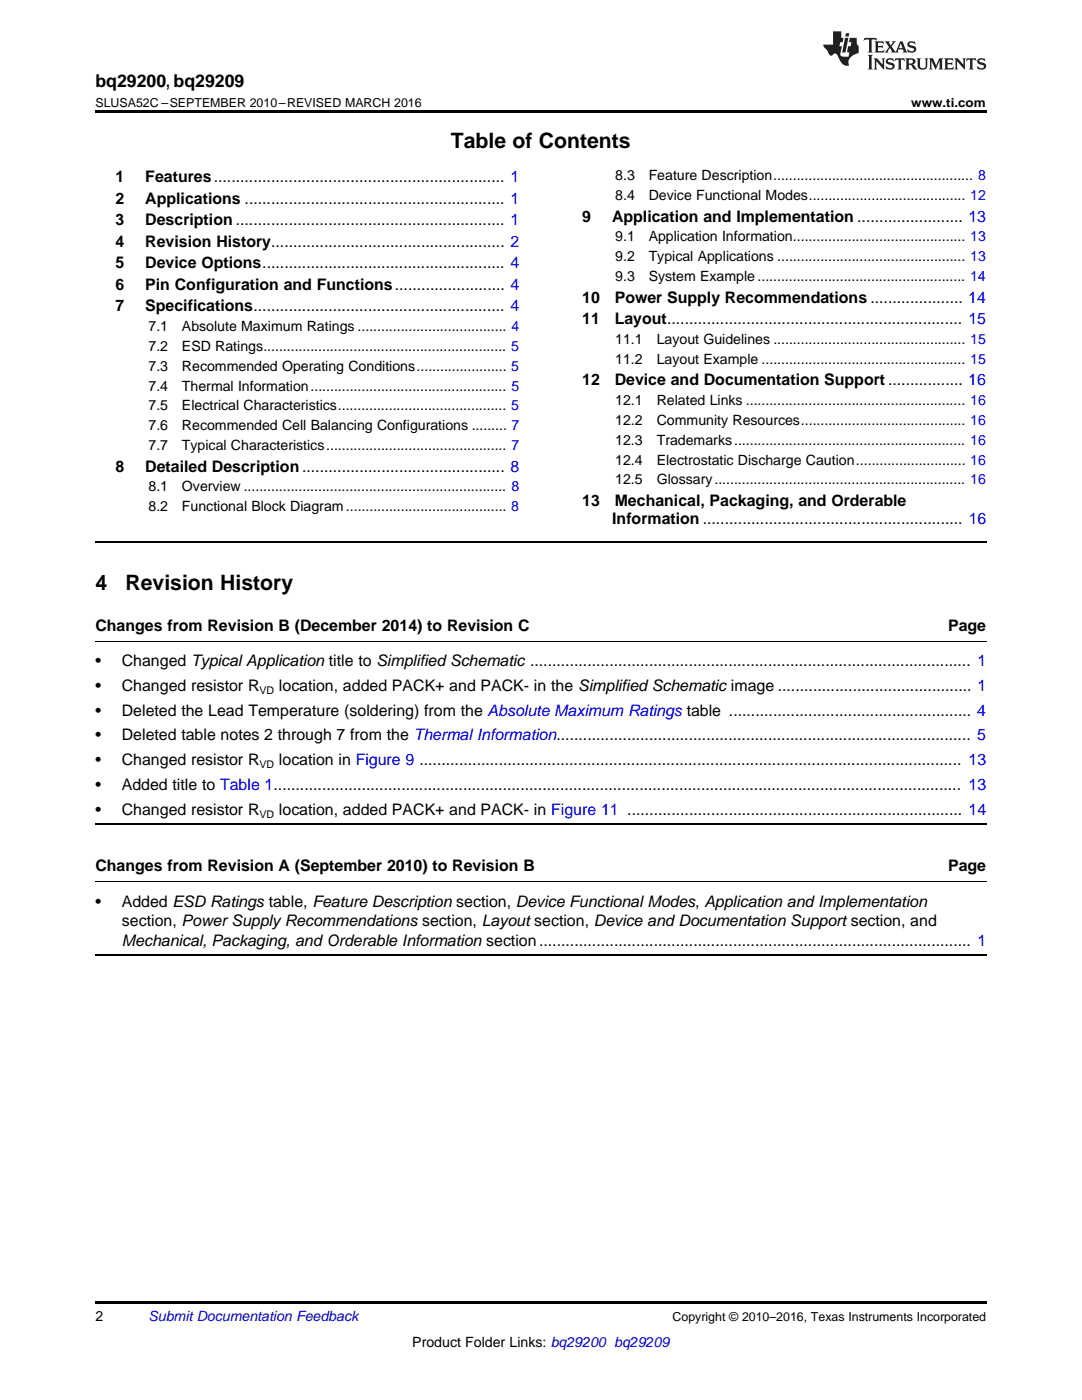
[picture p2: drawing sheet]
<svg xmlns="http://www.w3.org/2000/svg" width="216mm" height="279mm" viewBox="0 0 216 279" stroke-linecap="round" stroke-linejoin="round" font-family="sans-serif">
<defs><g id="words">
<g font-size="4.2">
<text x="90" y="29.6">Table of Contents</text>
<text x="19" y="117.8">4</text>
<text x="25" y="117.8">Revision History</text>
</g>
<text font-size="3.5" x="19" y="17.3">bq29200, bq29209</text>
<g font-size="3.2">
<text x="23" y="36.3">1</text>
<text x="23" y="40.6">2</text>
<text x="29" y="36.3">Features.................................................................. 1</text>
<text x="29" y="40.6">Applications ........................................................... 1</text>
<text x="23" y="44.9">3</text>
<text x="29" y="44.9">Description ............................................................. 1</text>
<text x="116.2" y="44.2">9</text>
<text x="122.1" y="44.2">Application and Implementation ........................ 13</text>
<text x="23" y="49.2">4</text>
<text x="23" y="53.6">5</text>
<text x="29" y="49.2">Revision History..................................................... 2</text>
<text x="29" y="53.6">Device Options....................................................... 4</text>
<text x="23" y="57.9">6</text>
<text x="29" y="57.9">Pin Configuration and Functions......................... 4</text>
<text x="23" y="62.2">7</text>
<text x="29" y="62.2">Specifications......................................................... 4</text>
<text x="116.2" y="60.4">10</text>
<text x="116.2" y="64.7">11</text>
<text x="122.7" y="60.4">Power Supply Recommendations ..................... 14</text>
<text x="122.7" y="64.7">Layout................................................................... 15</text>
<text x="116.2" y="76.9">12</text>
<text x="122.7" y="76.9">Device and Documentation Support ................. 16</text>
<text x="23" y="94.1">8</text>
<text x="29" y="94.1">Detailed Description.............................................. 8</text>
<text x="116.2" y="101">13</text>
<text x="122.7" y="101">Mechanical, Packaging, and Orderable</text>
<text x="122.2" y="104.5">Information ........................................................... 16</text>
<text x="19" y="125.9">Changes from Revision B (December 2014) to Revision C</text>
<text x="189.2" y="125.9">Page</text>
<text x="19" y="133">•</text>
<text x="19" y="137.9">•</text>
<text x="24.3" y="133">Changed Typical Application title to Simplified Schematic .................................................................................................... 1</text>
<text x="24.3" y="137.9">Changed resistor R</text>
<text x="55.7" y="137.9">location, added PACK+ and PACK- in the Simplified Schematic image ............................................ 1</text>
<text x="19" y="142.8">•</text>
<text x="24.3" y="142.8">Deleted the Lead Temperature (soldering) from the Absolute Maximum Ratings table ....................................................... 4</text>
<text x="19" y="147.8">•</text>
<text x="24.3" y="147.8">Deleted table notes 2 through 7 from the Thermal Information.............................................................................................. 5</text>
<text x="19" y="152.7">•</text>
<text x="24.3" y="152.7">Changed resistor R</text>
<text x="55.7" y="152.7">location in Figure 9 ........................................................................................................................... 13</text>
<text x="19" y="157.7">•</text>
<text x="24.3" y="157.7">Added title to Table 1............................................................................................................................................................ 13</text>
<text x="19" y="162.6">•</text>
<text x="24.3" y="162.6">Changed resistor R</text>
<text x="55.7" y="162.6">location, added PACK+ and PACK- in Figure 11 ............................................................................ 14</text>
<text x="19" y="173.9">Changes from Revision A (September 2010) to Revision B</text>
<text x="189.2" y="173.9">Page</text>
<text x="19" y="180.9">•</text>
<text x="24.3" y="180.9">Added ESD Ratings table, Feature Description section, Device Functional Modes, Application and Implementation</text>
<text x="24.3" y="184.8">section, Power Supply Recommendations section, Layout section, Device and Documentation Support section, and</text>
<text x="24.3" y="188.7">Mechanical, Packaging, and Orderable Information section.................................................................................................. 1</text>
</g>
<g font-size="2.8">
<text x="122.8" y="36">8.3</text>
<text x="129.4" y="36">Feature Description................................................... 8</text>
<text x="122.8" y="39.9">8.4</text>
<text x="129.4" y="39.9">Device Functional Modes........................................ 12</text>
<text x="122.8" y="48.2">9.1</text>
<text x="122.8" y="52.1">9.2</text>
<text x="129.4" y="48.2">Application Information............................................ 13</text>
<text x="129.4" y="52.1">Typical Applications ................................................ 13</text>
<text x="122.8" y="56.1">9.3</text>
<text x="129.4" y="56.1">System Example ..................................................... 14</text>
<text x="29.6" y="66.1">7.1</text>
<text x="29.6" y="70.1">7.2</text>
<text x="36.3" y="66.1">Absolute Maximum Ratings ...................................... 4</text>
<text x="36.3" y="70.1">ESD Ratings.............................................................. 5</text>
<text x="122.8" y="68.7">11.1</text>
<text x="131" y="68.7">Layout Guidelines ................................................. 15</text>
<text x="29.6" y="74">7.3</text>
<text x="29.6" y="78">7.4</text>
<text x="36.3" y="74">Recommended Operating Conditions....................... 5</text>
<text x="36.3" y="78">Thermal Information.................................................. 5</text>
<text x="122.8" y="72.6">11.2</text>
<text x="131" y="72.6">Layout Example .................................................... 15</text>
<text x="29.6" y="81.9">7.5</text>
<text x="36.3" y="81.9">Electrical Characteristics........................................... 5</text>
<text x="122.8" y="80.9">12.1</text>
<text x="131" y="80.9">Related Links ........................................................ 16</text>
<text x="29.6" y="85.9">7.6</text>
<text x="29.6" y="89.8">7.7</text>
<text x="36.3" y="85.9">Recommended Cell Balancing Configurations ......... 7</text>
<text x="36.3" y="89.8">Typical Characteristics.............................................. 7</text>
<text x="122.8" y="84.8">12.2</text>
<text x="122.8" y="88.8">12.3</text>
<text x="131" y="84.8">Community Resources.......................................... 16</text>
<text x="131" y="88.8">Trademarks........................................................... 16</text>
<text x="122.8" y="92.7">12.4</text>
<text x="131" y="92.7">Electrostatic Discharge Caution............................ 16</text>
<text x="29.6" y="98.1">8.1</text>
<text x="36.3" y="98.1">Overview ................................................................... 8</text>
<text x="122.8" y="96.7">12.5</text>
<text x="131" y="96.7">Glossary................................................................ 16</text>
<text x="29.6" y="102">8.2</text>
<text x="36.3" y="102">Functional Block Diagram......................................... 8</text>
<text x="19" y="263.6">2</text>
<text x="82.3" y="268.9">Product Folder Links: bq29200 bq29209</text>
</g>
<text font-size="2.8" fill="#0000c8" x="29.6" y="263.6">Submit Documentation Feedback</text>
<g font-size="2.5">
<text x="19" y="21.4">SLUSA52C –SEPTEMBER 2010–REVISED MARCH 2016</text>
<text x="181.8" y="21.4">www.ti.com</text>
<text x="134.2" y="263.6">Copyright © 2010–2016, Texas Instruments Incorporated</text>
</g>
<g font-size="2.1">
<text x="51.8" y="138.5">VD</text>
<text x="51.8" y="153.4">VD</text>
<text x="51.8" y="163.2">VD</text>
</g>
</g></defs>
<path d="M19 22h177.8v.5h-177.8zM19 259.7h177.8v.5h-177.8z" fill="#000"/>
<path d="M19 108.2h177.8M19 164.5h177.8M19 190.6h177.8" fill="none" stroke="#000" stroke-width=".35"/>
<path d="M19 128h177.8M19 175.9h177.8" fill="none" stroke="#000" stroke-width=".2"/>
<g fill="#231f20">
<path d="M172.5 7.6l-.1 .5 .4-.2h.6v.1v2.1l-.2 .4h.9l-.2-.4v-2.1l.1-.1h.5l.5 .2-.2-.5zM174.5 8.3l.2 .3v1.5l-.2 .4h1.8l.2-.6a1.04 1.04 0 0 1-1.3 .2v-.7h.6l.3 .2v-.6l-.3 .2h-.6v-.6l.8-.1 .4 .3-.2-.5zM176.5 8.3l.9 1.1-.9 1.1h.8l-.2-.2 .4-.7 .5 .7-.2 .2h1.5l-.2-.2 .2-.4h.9l.1 .4-.2 .2h1l-.3-.3-.7-1.9h-.5l-.9 2-.8-1 .9-1h-.8l.1 .3-.4 .5-.3-.6 .1-.2zM179.7 8.6l.4 1h-.7zM181.3 8.4a.63 .63 0 0 0-.2 .7 .63 .63 0 0 0 .6 .4l.6 .2 .1 .2a.75 .75 0 0 1-.7 .4 .75 .75 0 0 1-.6-.5l.1 .7 .1-.1a1.11 1.11 0 0 0 1.5-.6 1.13 1.13 0 0 0-1.2-.8l-.1-.4a1.04 1.04 0 0 1 1.2 .2l-.2-.5-.2 .1-.4-.2zM173.2 10.9l.2 .4v2.2l-.2 .4h1l-.3-.4v-2.2l.3-.4zM174.3 11.6l.3 .4v1.5l-.3 .4h.8l-.2-.4v-1.3l1.5 1.7v-1.9l.2-.4h-.7l.2 .4v.9l-1.1-1.3zM177 11.8a.62 .62 0 0 0-.2 .7 .62 .62 0 0 0 .6 .4l.6 .1 .1 .3a.76 .76 0 0 1-.7 .3 .76 .76 0 0 1-.7-.4l.2 .7 .1-.1a1.11 1.11 0 0 0 1.5-.6 1.13 1.13 0 0 0-1.2-.8l-.1-.4a1.04 1.04 0 0 1 1.2 .2l-.2-.6-.2 .1-.5-.1zM178.7 11.6l-.2 .6a.61 .61 0 0 1 .8-.3v1.6l-.2 .4h.9l-.2-.4v-1.6a.63 .63 0 0 1 .7 .3l-.1-.6zM180.6 11.6l.3 .4v1.5l-.3 .4h1l-.2-.2-.1-.8 .6 .2a.76 .76 0 0 0 1.2 .7l-1-1a.58 .58 0 0 0 .6-.5 .58 .58 0 0 0-.5-.6zM181.4 11.9h.1a.45 .45 0 0 1 .5 .1 .45 .45 0 0 1 .1 .5l-.8 .2zM182.9 11.6l.2 .2a2.17 2.17 0 0 0 .3 1.9 .99 .99 0 0 0 1.6-.6v-1.1l.2-.4h-.7l.2 .2a1.92 1.92 0 0 1-.2 1.8 .6 .6 0 0 1-.9-.5v-1.1l.2-.4zM185.4 11.6l.2 .4v1.5l-.2 .4h.7l-.2-.4v-1.4l.8 1.8 .8-1.8v1.4l-.2 .4h.9l-.2-.4v-1.5l.2-.4h-.8l-.6 1.5-.6-1.5zM188.4 11.6l.2 .4v1.5l-.2 .4h1.8l.1-.6a1.04 1.04 0 0 1-1.2 .1v-.6h.5l.4 .2v-.6l-.4 .2h-.5v-.7h.8l.3 .3-.1-.6zM190.5 11.6l.2 .4v1.5l-.2 .4h.7l-.2-.4v-1.3l1.5 1.7v-1.9l.2-.4h-.7l.2 .4v.9l-1.1-1.3zM192.9 11.6l-.1 .6a.61 .61 0 0 1 .7-.3l.1 1.6-.3 .4h1l-.3-.4 .1-1.6a.63 .63 0 0 1 .7 .3l-.1-.6zM195.2 11.8a.62 .62 0 0 0-.2 .7 .62 .62 0 0 0 .6 .4l.6 .1 .1 .3a.76 .76 0 0 1-.7 .3 .76 .76 0 0 1-.6-.4l.1 .7 .1-.1a1.11 1.11 0 0 0 1.6-.6 1.13 1.13 0 0 0-1.3-.8l-.1-.4a1.04 1.04 0 0 1 1.2 .2l-.1-.6-.2 .1-.5-.1z"/>
<path d="M166.2 6.3v2.6h-1.9v.4l.8 .9a.91 .91 0 0 0 1 .8 .56 .56 0 0 1 .5-.3 .56 .56 0 0 1 .5 .3l.4 .8a1.53 1.53 0 0 0 1.9 1.2 1.54 1.54 0 0 1 1-2.1l.9-.3v-1.4a1.52 1.52 0 0 1-.4-1.6h-1.3l-.2 .8h.5l-.2 .8h-.5l-.1 1v.2l.4 .1-.2 .8a1.93 1.93 0 0 1-1.6-.3l.3-1.8h-.5l.2-.8h.4l.2-.8h-.4v-1.3zM168.6 7.6l-.6 2.9h.7l.6-2.9zM168.8 6.6l-.1 .7h.6l.2-.7z"/>
</g>
<use href="#words"/>
</svg>
